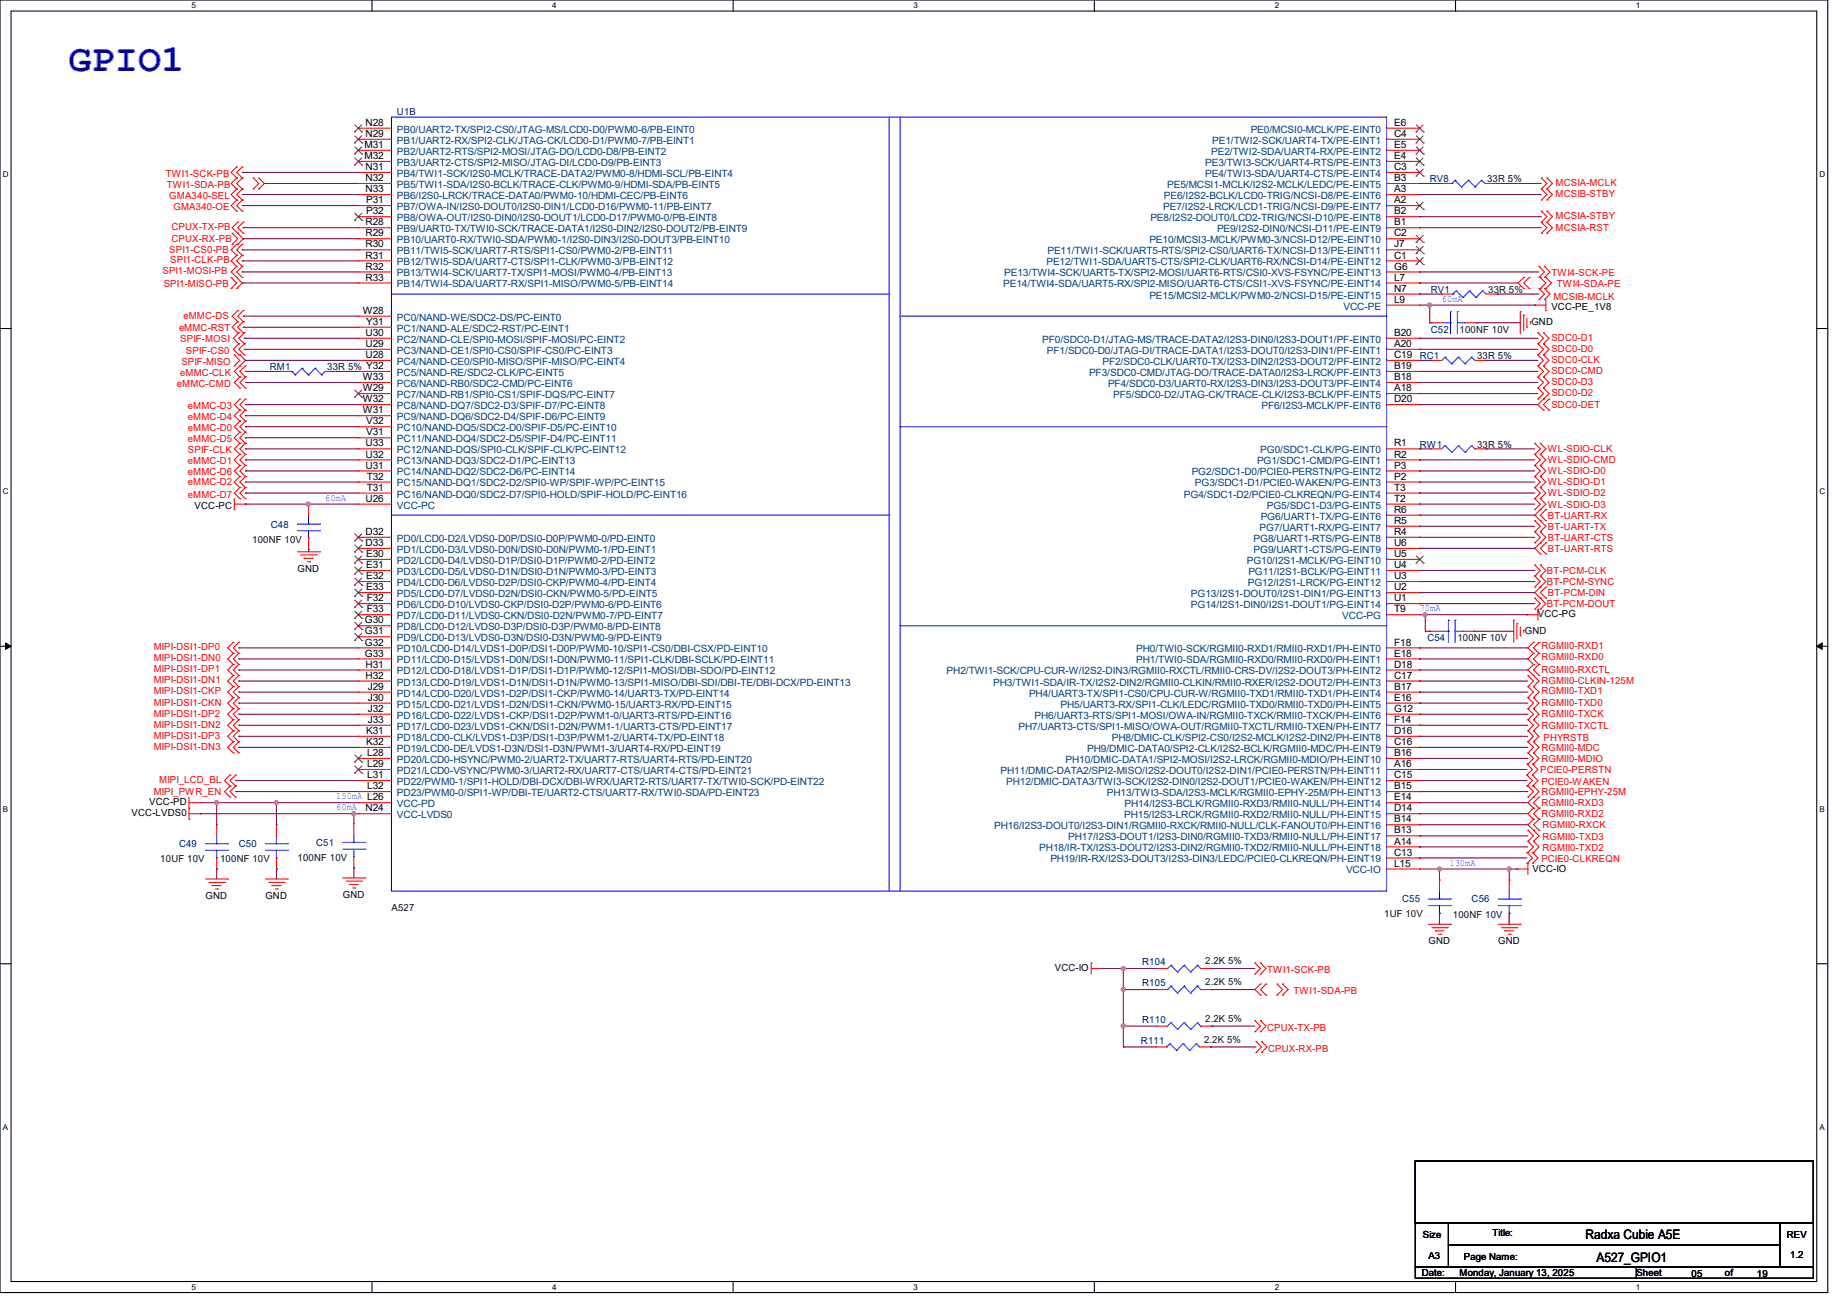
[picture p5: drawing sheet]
<svg xmlns="http://www.w3.org/2000/svg" width="297mm" height="210mm" viewBox="0 0 297 210" stroke-linecap="round" stroke-linejoin="round" font-family="sans-serif">
<defs><g id="words">
<text font-size="6.2" fill="#00f" x="11" y="11.4">GPIO1</text>
<g font-size="2.1">
<text x="255" y="199.3">Radxa Cubie A5E</text>
<text x="256.8" y="202.9">A527_GPIO1</text>
</g>
<g font-size="1.6">
<text x="58.6" y="23.8">M31</text>
<text x="58.8" y="20.2">N28</text>
<text x="58.8" y="22">N29</text>
<text x="224.2" y="20.2">E6</text>
<text x="224.2" y="22">C4</text>
<text x="224.2" y="23.8">E5</text>
<text x="58.6" y="25.6">M32</text>
<text x="58.8" y="27.3">N31</text>
<text x="58.8" y="29.1">N32</text>
<text x="224.2" y="25.6">E4</text>
<text x="224.2" y="27.3">C3</text>
<text x="224.2" y="29.1">B3</text>
<text x="58.8" y="30.9">N33</text>
<text x="58.9" y="32.7">P31</text>
<text x="58.9" y="34.5">P32</text>
<text x="224.2" y="30.9">A3</text>
<text x="224.2" y="32.7">A2</text>
<text x="224.2" y="34.5">B2</text>
<text x="58.8" y="36.2">R28</text>
<text x="58.8" y="38">R29</text>
<text x="58.8" y="39.8">R30</text>
<text x="58.8" y="41.6">R31</text>
<text x="224.2" y="36.2">B1</text>
<text x="224.2" y="38">C2</text>
<text x="224.2" y="39.8">J7</text>
<text x="224.2" y="41.6">C1</text>
<text x="58.8" y="43.4">R32</text>
<text x="58.8" y="45.1">R33</text>
<text x="224.2" y="43.4">G6</text>
<text x="224.2" y="45.1">L7</text>
<text x="224.2" y="46.9">N7</text>
<text x="58.3" y="50.5">W28</text>
<text x="58.9" y="52.2">Y31</text>
<text x="224.2" y="48.7">L9</text>
<text x="246.3" y="52.3">GND</text>
<text x="249.5" y="49.8">VCC-PE_1V8</text>
<text x="58.8" y="54">U30</text>
<text x="58.8" y="55.8">U29</text>
<text x="58.8" y="57.6">U28</text>
<text x="224.2" y="54">B20</text>
<text x="224.2" y="55.8">A20</text>
<text x="224.2" y="57.6">C19</text>
<text x="224.2" y="59.4">B19</text>
<text x="58.3" y="61.1">W33</text>
<text x="58.3" y="62.9">W29</text>
<text x="58.3" y="64.7">W32</text>
<text x="224.2" y="61.1">B18</text>
<text x="224.2" y="62.9">A18</text>
<text x="224.2" y="64.7">D20</text>
<text x="58.3" y="66.5">W31</text>
<text x="58.8" y="71.8">U33</text>
<text x="58.9" y="68.2">V32</text>
<text x="58.9" y="70">V31</text>
<text x="224.2" y="71.8">R1</text>
<text x="58.8" y="73.6">U32</text>
<text x="58.8" y="75.4">U31</text>
<text x="59" y="77.1">T32</text>
<text x="224.2" y="73.6">R2</text>
<text x="224.2" y="75.4">P3</text>
<text x="224.2" y="77.1">P2</text>
<text x="31.3" y="81.8">VCC-PC</text>
<text x="58.8" y="80.7">U26</text>
<text x="59" y="78.9">T31</text>
<text x="224.2" y="78.9">T3</text>
<text x="224.2" y="80.7">T2</text>
<text x="224.2" y="82.5">R6</text>
<text x="58.8" y="86">D32</text>
<text x="58.8" y="87.8">D33</text>
<text x="58.9" y="89.6">E30</text>
<text x="224.2" y="84.2">R5</text>
<text x="224.2" y="86">R4</text>
<text x="224.2" y="87.8">U6</text>
<text x="224.2" y="89.6">U5</text>
<text x="47.8" y="91.9">GND</text>
<text x="58.9" y="91.4">E31</text>
<text x="58.9" y="93.1">E32</text>
<text x="58.9" y="94.9">E33</text>
<text x="224.2" y="91.4">U4</text>
<text x="224.2" y="93.1">U3</text>
<text x="224.2" y="94.9">U2</text>
<text x="58.7" y="100.2">G30</text>
<text x="59" y="96.7">F32</text>
<text x="59" y="98.5">F33</text>
<text x="224.2" y="96.7">U1</text>
<text x="224.2" y="98.5">T9</text>
<text x="245.2" y="101.9">GND</text>
<text x="247.3" y="99.2">VCC-PG</text>
<text x="58.7" y="102">G31</text>
<text x="58.7" y="103.8">G32</text>
<text x="58.7" y="105.6">G33</text>
<text x="58.8" y="107.4">H31</text>
<text x="224.2" y="103.8">F18</text>
<text x="224.2" y="105.6">E18</text>
<text x="224.2" y="107.4">D18</text>
<text x="58.8" y="109.1">H32</text>
<text x="59.1" y="110.9">J29</text>
<text x="59.1" y="112.7">J30</text>
<text x="224.2" y="109.1">C17</text>
<text x="224.2" y="110.9">B17</text>
<text x="224.2" y="112.7">E16</text>
<text x="58.9" y="118">K31</text>
<text x="58.9" y="119.8">K32</text>
<text x="59.1" y="114.5">J32</text>
<text x="59.1" y="116.2">J33</text>
<text x="224.2" y="114.5">G12</text>
<text x="224.2" y="116.2">F14</text>
<text x="224.2" y="118">D16</text>
<text x="224.2" y="119.8">C16</text>
<text x="59.1" y="121.6">L28</text>
<text x="59.1" y="123.4">L29</text>
<text x="59.1" y="125.1">L31</text>
<text x="224.2" y="121.6">B16</text>
<text x="224.2" y="123.4">A16</text>
<text x="224.2" y="125.1">C15</text>
<text x="21.2" y="131.2">VCC-LVDS0</text>
<text x="24" y="129.5">VCC-PD</text>
<text x="58.8" y="130.5">N24</text>
<text x="59.1" y="126.9">L32</text>
<text x="224.2" y="126.9">B15</text>
<text x="224.2" y="128.7">E14</text>
<text x="224.2" y="130.5">D14</text>
<text x="224.2" y="132.3">B14</text>
<text x="224.2" y="134">B13</text>
<text x="224.2" y="135.8">A14</text>
<text x="224.2" y="137.6">C13</text>
<text x="224.2" y="139.4">L15</text>
<text x="246.4" y="140.3">VCC-IO</text>
<text x="33.1" y="144.6">GND</text>
<text x="42.7" y="144.6">GND</text>
<text x="55.1" y="144.4">GND</text>
<text x="229.7" y="151.8">GND</text>
<text x="240.9" y="151.8">GND</text>
<text x="169.6" y="156.1">VCC-IO</text>
<text x="228.8" y="199.1">Size</text>
<text x="229.7" y="202.5">A3</text>
<text x="235.4" y="202.7">Page Name:</text>
<text x="240" y="198.8">Title:</text>
<text x="287.3" y="199.1">REV</text>
<text x="287.9" y="202.3">1.2</text>
<text x="228.6" y="205.2">Date:</text>
<text x="234.7" y="205.2">Monday, January 13, 2025</text>
<text x="263.1" y="205.2">Sheet</text>
<text x="272" y="205.4">05</text>
<text x="277.4" y="205.2">of</text>
<text x="282.5" y="205.4">19</text>
</g>
<g font-size="1.6" fill="#003f7f">
<text x="63.8" y="21.3">PB0/UART2-TX/SPI2-CS0/JTAG-MS/LCD0-D0/PWM0-6/PB-EINT0</text>
<text x="63.8" y="23.1">PB1/UART2-RX/SPI2-CLK/JTAG-CK/LCD0-D1/PWM0-7/PB-EINT1</text>
<text x="194.9" y="23.1">PE1/TWI2-SCK/UART4-TX/PE-EINT1</text>
<text x="201.1" y="21.3">PE0/MCSI0-MCLK/PE-EINT0</text>
<text x="63.8" y="24.9">PB2/UART2-RTS/SPI2-MOSI/JTAG-DO/LCD0-D8/PB-EINT2</text>
<text x="63.8" y="26.7">PB3/UART2-CTS/SPI2-MISO/JTAG-DI/LCD0-D9/PB-EINT3</text>
<text x="63.8" y="28.4">PB4/TWI1-SCK/I2S0-MCLK/TRACE-DATA2/PWM0-8/HDMI-SCL/PB-EINT4</text>
<text x="193.8" y="26.7">PE3/TWI3-SCK/UART4-RTS/PE-EINT3</text>
<text x="193.8" y="28.4">PE4/TWI3-SDA/UART4-CTS/PE-EINT4</text>
<text x="194.8" y="24.9">PE2/TWI2-SDA/UART4-RX/PE-EINT2</text>
<text x="63.8" y="30.2">PB5/TWI1-SDA/I2S0-BCLK/TRACE-CLK/PWM0-9/HDMI-SDA/PB-EINT5</text>
<text x="63.8" y="32">PB6/I2S0-LRCK/TRACE-DATA0/PWM0-10/HDMI-CEC/PB-EINT6</text>
<text x="63.8" y="33.8">PB7/OWA-IN/I2S0-DOUT0/I2S0-DIN1/LCD0-D16/PWM0-11/PB-EINT7</text>
<text x="63.8" y="35.6">PB8/OWA-OUT/I2S0-DIN0/I2S0-DOUT1/LCD0-D17/PWM0-0/PB-EINT8</text>
<text x="185" y="35.6">PE8/I2S2-DOUT0/LCD2-TRIG/NCSI-D10/PE-EINT8</text>
<text x="187.1" y="33.8">PE7/I2S2-LRCK/LCD1-TRIG/NCSI-D9/PE-EINT7</text>
<text x="187.2" y="32">PE6/I2S2-BCLK/LCD0-TRIG/NCSI-D8/PE-EINT6</text>
<text x="187.7" y="30.2">PE5/MCSI1-MCLK/I2S2-MCLK/LEDC/PE-EINT5</text>
<text x="63.8" y="37.3">PB9/UART0-TX/TWI0-SCK/TRACE-DATA1/I2S0-DIN2/I2S0-DOUT2/PB-EINT9</text>
<text x="63.8" y="39.1">PB10/UART0-RX/TWI0-SDA/PWM0-1/I2S0-DIN3/I2S0-DOUT3/PB-EINT10</text>
<text x="63.8" y="40.9">PB11/TWI5-SCK/UART7-RTS/SPI1-CS0/PWM0-2/PB-EINT11</text>
<text x="168.4" y="40.9">PE11/TWI1-SCK/UART5-RTS/SPI2-CS0/UART6-TX/NCSI-D13/PE-EINT11</text>
<text x="184.8" y="39.1">PE10/MCSI3-MCLK/PWM0-3/NCSI-D12/PE-EINT10</text>
<text x="195.7" y="37.3">PE9/I2S2-DIN0/NCSI-D11/PE-EINT9</text>
<text x="63.8" y="42.7">PB12/TWI5-SDA/UART7-CTS/SPI1-CLK/PWM0-3/PB-EINT12</text>
<text x="63.8" y="44.5">PB13/TWI4-SCK/UART7-TX/SPI1-MOSI/PWM0-4/PB-EINT13</text>
<text x="63.8" y="46.2">PB14/TWI4-SDA/UART7-RX/SPI1-MISO/PWM0-5/PB-EINT14</text>
<text x="161.3" y="46.2">PE14/TWI4-SDA/UART5-RX/SPI2-MISO/UART6-CTS/CSI1-XVS-FSYNC/PE-EINT14</text>
<text x="161.5" y="44.5">PE13/TWI4-SCK/UART5-TX/SPI2-MOSI/UART6-RTS/CSI0-XVS-FSYNC/PE-EINT13</text>
<text x="168.3" y="42.7">PE12/TWI1-SDA/UART5-CTS/SPI2-CLK/UART6-RX/NCSI-D14/PE-EINT12</text>
<text x="63.8" y="51.6">PC0/NAND-WE/SDC2-DS/PC-EINT0</text>
<text x="63.8" y="53.3">PC1/NAND-ALE/SDC2-RST/PC-EINT1</text>
<text x="184.8" y="48">PE15/MCSI2-MCLK/PWM0-2/NCSI-D15/PE-EINT15</text>
<text x="216.1" y="49.8">VCC-PE</text>
<text x="63.8" y="55.1">PC2/NAND-CLE/SPI0-MOSI/SPIF-MOSI/PC-EINT2</text>
<text x="63.8" y="56.9">PC3/NAND-CE1/SPI0-CS0/SPIF-CS0/PC-EINT3</text>
<text x="63.8" y="58.7">PC4/NAND-CE0/SPI0-MISO/SPIF-MISO/PC-EINT4</text>
<text x="167.6" y="55.1">PF0/SDC0-D1/JTAG-MS/TRACE-DATA2/I2S3-DIN0/I2S3-DOUT1/PF-EINT0</text>
<text x="168.4" y="56.9">PF1/SDC0-D0/JTAG-DI/TRACE-DATA1/I2S3-DOUT0/I2S3-DIN1/PF-EINT1</text>
<text x="177.3" y="58.7">PF2/SDC0-CLK/UART0-TX/I2S3-DIN2/I2S3-DOUT2/PF-EINT2</text>
<text x="63.8" y="60.5">PC5/NAND-RE/SDC2-CLK/PC-EINT5</text>
<text x="63.8" y="62.2">PC6/NAND-RB0/SDC2-CMD/PC-EINT6</text>
<text x="63.8" y="64">PC7/NAND-RB1/SPI0-CS1/SPIF-DQS/PC-EINT7</text>
<text x="63.8" y="65.8">PC8/NAND-DQ7/SDC2-D3/SPIF-D7/PC-EINT8</text>
<text x="175.1" y="60.5">PF3/SDC0-CMD/JTAG-DO/TRACE-DATA0/I2S3-LRCK/PF-EINT3</text>
<text x="178.2" y="62.2">PF4/SDC0-D3/UART0-RX/I2S3-DIN3/I2S3-DOUT3/PF-EINT4</text>
<text x="179" y="64">PF5/SDC0-D2/JTAG-CK/TRACE-CLK/I2S3-BCLK/PF-EINT5</text>
<text x="202.9" y="65.8">PF6/I2S3-MCLK/PF-EINT6</text>
<text x="63.8" y="67.6">PC9/NAND-DQ6/SDC2-D4/SPIF-D6/PC-EINT9</text>
<text x="63.8" y="69.3">PC10/NAND-DQ5/SDC2-D0/SPIF-D5/PC-EINT10</text>
<text x="63.8" y="71.1">PC11/NAND-DQ4/SDC2-D5/SPIF-D4/PC-EINT11</text>
<text x="63.8" y="72.9">PC12/NAND-DQS/SPI0-CLK/SPIF-CLK/PC-EINT12</text>
<text x="63.8" y="74.7">PC13/NAND-DQ3/SDC2-D1/PC-EINT13</text>
<text x="63.8" y="76.5">PC14/NAND-DQ2/SDC2-D6/PC-EINT14</text>
<text x="191.6" y="76.5">PG2/SDC1-D0/PCIE0-PERSTN/PG-EINT2</text>
<text x="202.1" y="74.7">PG1/SDC1-CMD/PG-EINT1</text>
<text x="202.6" y="72.9">PG0/SDC1-CLK/PG-EINT0</text>
<text x="63.8" y="78.2">PC15/NAND-DQ1/SDC2-D2/SPI0-WP/SPIF-WP/PC-EINT15</text>
<text x="63.8" y="80">PC16/NAND-DQ0/SDC2-D7/SPI0-HOLD/SPIF-HOLD/PC-EINT16</text>
<text x="63.8" y="81.8">VCC-PC</text>
<text x="190.4" y="80">PG4/SDC1-D2/PCIE0-CLKREQN/PG-EINT4</text>
<text x="192.1" y="78.2">PG3/SDC1-D1/PCIE0-WAKEN/PG-EINT3</text>
<text x="202.7" y="83.6">PG6/UART1-TX/PG-EINT6</text>
<text x="203.7" y="81.8">PG5/SDC1-D3/PG-EINT5</text>
<text x="63.8" y="87.1">PD0/LCD0-D2/LVDS0-D0P/DSI0-D0P/PWM0-0/PD-EINT0</text>
<text x="63.8" y="88.9">PD1/LCD0-D3/LVDS0-D0N/DSI0-D0N/PWM0-1/PD-EINT1</text>
<text x="201.6" y="87.1">PG8/UART1-RTS/PG-EINT8</text>
<text x="201.6" y="88.9">PG9/UART1-CTS/PG-EINT9</text>
<text x="202.6" y="85.3">PG7/UART1-RX/PG-EINT7</text>
<text x="63.8" y="90.7">PD2/LCD0-D4/LVDS0-D1P/DSI0-D1P/PWM0-2/PD-EINT2</text>
<text x="63.8" y="92.5">PD3/LCD0-D5/LVDS0-D1N/DSI0-D1N/PWM0-3/PD-EINT3</text>
<text x="63.8" y="94.2">PD4/LCD0-D6/LVDS0-D2P/DSI0-CKP/PWM0-4/PD-EINT4</text>
<text x="200.5" y="90.7">PG10/I2S1-MCLK/PG-EINT10</text>
<text x="200.7" y="94.2">PG12/I2S1-LRCK/PG-EINT12</text>
<text x="200.7" y="92.5">PG11/I2S1-BCLK/PG-EINT11</text>
<text x="63.8" y="96">PD5/LCD0-D7/LVDS0-D2N/DSI0-CKN/PWM0-5/PD-EINT5</text>
<text x="63.8" y="97.8">PD6/LCD0-D10/LVDS0-CKP/DSI0-D2P/PWM0-6/PD-EINT6</text>
<text x="63.8" y="99.6">PD7/LCD0-D11/LVDS0-CKN/DSI0-D2N/PWM0-7/PD-EINT7</text>
<text x="63.8" y="101.3">PD8/LCD0-D12/LVDS0-D3P/DSI0-D3P/PWM0-8/PD-EINT8</text>
<text x="191.5" y="96">PG13/I2S1-DOUT0/I2S1-DIN1/PG-EINT13</text>
<text x="191.5" y="97.8">PG14/I2S1-DIN0/I2S1-DOUT1/PG-EINT14</text>
<text x="215.9" y="99.6">VCC-PG</text>
<text x="63.8" y="103.1">PD9/LCD0-D13/LVDS0-D3N/DSI0-D3N/PWM0-9/PD-EINT9</text>
<text x="63.8" y="104.9">PD10/LCD0-D14/LVDS1-D0P/DSI1-D0P/PWM0-10/SPI1-CS0/DBI-CSX/PD-EINT10</text>
<text x="63.8" y="106.7">PD11/LCD0-D15/LVDS1-D0N/DSI1-D0N/PWM0-11/SPI1-CLK/DBI-SCLK/PD-EINT11</text>
<text x="182.7" y="104.9">PH0/TWI0-SCK/RGMII0-RXD1/RMII0-RXD1/PH-EINT0</text>
<text x="182.7" y="106.7">PH1/TWI0-SDA/RGMII0-RXD0/RMII0-RXD0/PH-EINT1</text>
<text x="63.8" y="108.5">PD12/LCD0-D18/LVDS1-D1P/DSI1-D1P/PWM0-12/SPI1-MOSI/DBI-SDO/PD-EINT12</text>
<text x="63.8" y="110.2">PD13/LCD0-D19/LVDS1-D1N/DSI1-D1N/PWM0-13/SPI1-MISO/DBI-SDI/DBI-TE/DBI-DCX/PD-EINT13</text>
<text x="63.8" y="112">PD14/LCD0-D20/LVDS1-D2P/DSI1-CKP/PWM0-14/UART3-TX/PD-EINT14</text>
<text x="63.8" y="113.8">PD15/LCD0-D21/LVDS1-D2N/DSI1-CKN/PWM0-15/UART3-RX/PD-EINT15</text>
<text x="152.2" y="108.5">PH2/TWI1-SCK/CPU-CUR-W/I2S2-DIN3/RGMII0-RXCTL/RMII0-CRS-DV/I2S2-DOUT3/PH-EINT2</text>
<text x="159.7" y="110.2">PH3/TWI1-SDA/IR-TX/I2S2-DIN2/RGMII0-CLKIN/RMII0-RXER/I2S2-DOUT2/PH-EINT3</text>
<text x="165.5" y="112">PH4/UART3-TX/SPI1-CS0/CPU-CUR-W/RGMII0-TXD1/RMII0-TXD1/PH-EINT4</text>
<text x="170.6" y="113.8">PH5/UART3-RX/SPI1-CLK/LEDC/RGMII0-TXD0/RMII0-TXD0/PH-EINT5</text>
<text x="63.8" y="115.6">PD16/LCD0-D22/LVDS1-CKP/DSI1-D2P/PWM1-0/UART3-RTS/PD-EINT16</text>
<text x="63.8" y="117.4">PD17/LCD0-D23/LVDS1-CKN/DSI1-D2N/PWM1-1/UART3-CTS/PD-EINT17</text>
<text x="63.8" y="119.1">PD18/LCD0-CLK/LVDS1-D3P/DSI1-D3P/PWM1-2/UART4-TX/PD-EINT18</text>
<text x="163.8" y="117.4">PH7/UART3-CTS/SPI1-MISO/OWA-OUT/RGMII0-TXCTL/RMII0-TXEN/PH-EINT7</text>
<text x="166.4" y="115.6">PH6/UART3-RTS/SPI1-MOSI/OWA-IN/RGMII0-TXCK/RMII0-TXCK/PH-EINT6</text>
<text x="178.8" y="119.1">PH8/DMIC-CLK/SPI2-CS0/I2S2-MCLK/I2S2-DIN2/PH-EINT8</text>
<text x="63.8" y="120.9">PD19/LCD0-DE/LVDS1-D3N/DSI1-D3N/PWM1-3/UART4-RX/PD-EINT19</text>
<text x="63.8" y="122.7">PD20/LCD0-HSYNC/PWM0-2/UART2-TX/UART7-RTS/UART4-RTS/PD-EINT20</text>
<text x="63.8" y="124.5">PD21/LCD0-VSYNC/PWM0-3/UART2-RX/UART7-CTS/UART4-CTS/PD-EINT21</text>
<text x="160.9" y="124.5">PH11/DMIC-DATA2/SPI2-MISO/I2S2-DOUT0/I2S2-DIN1/PCIE0-PERSTN/PH-EINT11</text>
<text x="171.4" y="122.7">PH10/DMIC-DATA1/SPI2-MOSI/I2S2-LRCK/RGMII0-MDIO/PH-EINT10</text>
<text x="174.8" y="120.9">PH9/DMIC-DATA0/SPI2-CLK/I2S2-BCLK/RGMII0-MDC/PH-EINT9</text>
<text x="63.8" y="126.2">PD22/PWM0-1/SPI1-HOLD/DBI-DCX/DBI-WRX/UART2-RTS/UART7-TX/TWI0-SCK/PD-EINT22</text>
<text x="63.8" y="128">PD23/PWM0-0/SPI1-WP/DBI-TE/UART2-CTS/UART7-RX/TWI0-SDA/PD-EINT23</text>
<text x="63.8" y="129.8">VCC-PD</text>
<text x="63.8" y="131.6">VCC-LVDS0</text>
<text x="161.8" y="126.2">PH12/DMIC-DATA3/TWI3-SCK/I2S2-DIN0/I2S2-DOUT1/PCIE0-WAKEN/PH-EINT12</text>
<text x="178" y="128">PH13/TWI3-SDA/I2S3-MCLK/RGMII0-EPHY-25M/PH-EINT13</text>
<text x="180.8" y="131.6">PH15/I2S3-LRCK/RGMII0-RXD2/RMII0-NULL/PH-EINT15</text>
<text x="180.8" y="129.8">PH14/I2S3-BCLK/RGMII0-RXD3/RMII0-NULL/PH-EINT14</text>
<text x="159.9" y="133.4">PH16/I2S3-DOUT0/I2S3-DIN1/RGMII0-RXCK/RMII0-NULL/CLK-FANOUT0/PH-EINT16</text>
<text x="167.1" y="136.9">PH18/IR-TX/I2S3-DOUT2/I2S3-DIN2/RGMII0-TXD2/RMII0-NULL/PH-EINT18</text>
<text x="171.8" y="135.1">PH17/I2S3-DOUT1/I2S3-DIN0/RGMII0-TXD3/RMII0-NULL/PH-EINT17</text>
<text x="168.9" y="138.7">PH19/IR-RX/I2S3-DOUT3/I2S3-DIN3/LEDC/PCIE0-CLKREQN/PH-EINT19</text>
<text x="216.4" y="140.5">VCC-IO</text>
</g>
<g font-size="1.6" fill="#00007f">
<text x="63.8" y="18.5">U1B</text>
<text x="229.9" y="29.3">RV8</text>
<text x="230.1" y="47.1">RV1</text>
<text x="230.1" y="53.5">C52</text>
<text x="43.4" y="59.6">RM1</text>
<text x="228.3" y="57.8">RC1</text>
<text x="228.3" y="72">RW1</text>
<text x="43.6" y="84.8">C48</text>
<text x="229.5" y="103.1">C54</text>
<text x="28.8" y="136.2">C49</text>
<text x="38.4" y="136.2">C50</text>
<text x="50.8" y="136">C51</text>
<text x="225.5" y="145.1">C55</text>
<text x="236.6" y="145.1">C56</text>
<text x="183.7" y="155.2">R104</text>
<text x="183.7" y="158.6">R105</text>
<text x="183.5" y="167.8">R111</text>
<text x="183.7" y="164.5">R110</text>
</g>
<g font-size="1.6" fill="#f00">
<text x="26.7" y="28.4">TWI1-SCK-PB</text>
<text x="250.1" y="29.9">MCSIA-MCLK</text>
<text x="26.8" y="30.2">TWI1-SDA-PB</text>
<text x="27.2" y="32">GMA340-SEL</text>
<text x="27.9" y="33.8">GMA340-OE</text>
<text x="250.1" y="31.7">MCSIB-STBY</text>
<text x="250.1" y="35.2">MCSIA-STBY</text>
<text x="27.2" y="40.7">SPI1-CS0-PB</text>
<text x="27.6" y="37">CPUX-TX-PB</text>
<text x="27.6" y="38.9">CPUX-RX-PB</text>
<text x="250.1" y="37.2">MCSIA-RST</text>
<text x="26.1" y="44.1">SPI1-MOSI-PB</text>
<text x="26.3" y="46.2">SPI1-MISO-PB</text>
<text x="27.4" y="42.3">SPI1-CLK-PB</text>
<text x="249.5" y="44.4">TWI4-SCK-PE</text>
<text x="250.4" y="46.2">TWI4-SDA-PE</text>
<text x="28.8" y="53.2">eMMC-RST</text>
<text x="29.5" y="51.2">eMMC-DS</text>
<text x="249.8" y="48.2">MCSIB-MCLK</text>
<text x="29" y="54.9">SPIF-MOSI</text>
<text x="29.2" y="58.7">SPIF-MISO</text>
<text x="29.9" y="56.9">SPIF-CS0</text>
<text x="249.5" y="58.3">SDC0-CLK</text>
<text x="249.5" y="56.6">SDC0-D0</text>
<text x="249.5" y="54.8">SDC0-D1</text>
<text x="28.4" y="62.2">eMMC-CMD</text>
<text x="29" y="60.5">eMMC-CLK</text>
<text x="30.2" y="65.8">eMMC-D3</text>
<text x="249.5" y="63.7">SDC0-D2</text>
<text x="249.5" y="61.9">SDC0-D3</text>
<text x="249.5" y="60.1">SDC0-CMD</text>
<text x="249.5" y="65.6">SDC0-DET</text>
<text x="30.2" y="67.6">eMMC-D4</text>
<text x="30.2" y="69.3">eMMC-D0</text>
<text x="30.2" y="71.1">eMMC-D5</text>
<text x="30.2" y="72.9">SPIF-CLK</text>
<text x="30.2" y="74.7">eMMC-D1</text>
<text x="30.2" y="76.5">eMMC-D6</text>
<text x="248.9" y="76.3">WL-SDIO-D0</text>
<text x="248.9" y="72.7">WL-SDIO-CLK</text>
<text x="248.9" y="74.5">WL-SDIO-CMD</text>
<text x="30.2" y="78.1">eMMC-D2</text>
<text x="30.2" y="80">eMMC-D7</text>
<text x="248.9" y="81.6">WL-SDIO-D3</text>
<text x="248.9" y="78.1">WL-SDIO-D1</text>
<text x="248.9" y="79.8">WL-SDIO-D2</text>
<text x="248.9" y="83.4">BT-UART-RX</text>
<text x="248.9" y="85.2">BT-UART-TX</text>
<text x="248.9" y="87">BT-UART-CTS</text>
<text x="248.9" y="88.7">BT-UART-RTS</text>
<text x="248.7" y="92.3">BT-PCM-CLK</text>
<text x="248.7" y="94.1">BT-PCM-SYNC</text>
<text x="248.9" y="95.8">BT-PCM-DIN</text>
<text x="248.7" y="97.6">BT-PCM-DOUT</text>
<text x="24.7" y="104.6">MIPI-DSI1-DP0</text>
<text x="24.7" y="106.3">MIPI-DSI1-DN0</text>
<text x="247.9" y="104.4">RGMII0-RXD1</text>
<text x="247.9" y="106.2">RGMII0-RXD0</text>
<text x="24.7" y="111.7">MIPI-DSI1-CKP</text>
<text x="24.7" y="108.1">MIPI-DSI1-DP1</text>
<text x="24.7" y="109.9">MIPI-DSI1-DN1</text>
<text x="24.7" y="113.5">MIPI-DSI1-CKN</text>
<text x="247.9" y="108.3">RGMII0-RXCTL</text>
<text x="247.9" y="110.1">RGMII0-CLKIN-125M</text>
<text x="247.9" y="111.7">RGMII0-TXD1</text>
<text x="247.9" y="113.5">RGMII0-TXD0</text>
<text x="24.7" y="118.8">MIPI-DSI1-DP3</text>
<text x="24.7" y="115.2">MIPI-DSI1-DP2</text>
<text x="24.7" y="117">MIPI-DSI1-DN2</text>
<text x="247.9" y="115.2">RGMII0-TXCK</text>
<text x="247.9" y="117.2">RGMII0-TXCTL</text>
<text x="248.2" y="119.1">PHYRSTB</text>
<text x="24.7" y="120.6">MIPI-DSI1-DN3</text>
<text x="25.6" y="125.9">MIPI_LCD_BL</text>
<text x="247.7" y="124.3">PCIE0-PERSTN</text>
<text x="247.9" y="120.7">RGMII0-MDC</text>
<text x="247.9" y="122.5">RGMII0-MDIO</text>
<text x="24.7" y="127.8">MIPI_PWR_EN</text>
<text x="247.9" y="129.6">RGMII0-RXD3</text>
<text x="247.9" y="127.8">RGMII0-EPHY-25M</text>
<text x="247.9" y="131.4">RGMII0-RXD2</text>
<text x="247.9" y="126.2">PCIE0-WAKEN</text>
<text x="248" y="133.2">RGMII0-RXCK</text>
<text x="248" y="135.1">RGMII0-TXD3</text>
<text x="248" y="136.9">RGMII0-TXD2</text>
<text x="247.9" y="138.7">PCIE0-CLKREQN</text>
<text x="203.7" y="156.5">TWI1-SCK-PB</text>
<text x="208" y="159.8">TWI1-SDA-PB</text>
<text x="203.7" y="165.7">CPUX-TX-PB</text>
<text x="203.9" y="169.1">CPUX-RX-PB</text>
</g>
<g font-size="1.6" fill="#003f00">
<text x="239.1" y="29.3">33R 5%</text>
<text x="239.3" y="47.1">33R 5%</text>
<text x="234.7" y="53.5">100NF 10V</text>
<text x="52.6" y="59.6">33R 5% Y32</text>
<text x="237.5" y="57.8">33R 5%</text>
<text x="237.5" y="72">33R 5%</text>
<text x="40.6" y="87.3">100NF 10V</text>
<text x="234.4" y="103.1">100NF 10V</text>
<text x="25.8" y="138.7">10UF 10V</text>
<text x="35.4" y="138.7">100NF 10V</text>
<text x="47.8" y="138.5">100NF 10V</text>
<text x="62.9" y="146.5">A527</text>
<text x="222.6" y="147.4">1UF 10V</text>
<text x="233.6" y="147.6">100NF 10V</text>
<text x="193.8" y="155.1">2.2K 5%</text>
<text x="193.8" y="158.5">2.2K 5%</text>
<text x="193.6" y="167.7">2.2K 5%</text>
<text x="193.8" y="164.3">2.2K 5%</text>
</g>
<g font-size="1.6" fill="#7f00ff">
<text x="231.9" y="48.5">60mA</text>
<text x="52.3" y="80.5">60mA</text>
<text x="228.3" y="98.3">70mA</text>
<text x="54.1" y="128.5">150mA L26</text>
<text x="54.1" y="130.3">60mA</text>
<text x="233.1" y="139.2">130mA</text>
</g>
<g font-size="1.3">
<text x="30.8" y="1.3">5</text>
<text x="88.8" y="1.3">4</text>
<text x="146.9" y="1.3">3</text>
<text x="205" y="1.3">2</text>
<text x="263.1" y="1.3">1</text>
<text x=".5" y="28.4">D</text>
<text x="292.6" y="28.4">D</text>
<text x=".5" y="79.5">C</text>
<text x="292.6" y="79.5">C</text>
<text x=".5" y="130.6">B</text>
<text x="292.6" y="130.6">B</text>
<text x=".5" y="181.7">A</text>
<text x="292.6" y="181.7">A</text>
<text x="30.8" y="207.4">5</text>
<text x="88.8" y="207.4">4</text>
<text x="146.9" y="207.4">3</text>
<text x="205" y="207.4">2</text>
<text x="263.1" y="207.4">1</text>
</g>
</g></defs>
<path d="M0 0h293.9v207.9h-293.9zM1.8 1.8h290.3v204.3h-290.3z" fill="none" stroke="#000" stroke-width=".17"/>
<g fill="#fff">
<path d="M30.8 .2h.7v1.4h-.7z"/>
<path d="M30.8 206.2h.7v1.4h-.7z"/>
</g>
<path d="M59.8 0v1.8M59.8 206.1v1.8" fill="none" stroke="#000" stroke-width=".17"/>
<g fill="#fff">
<path d="M88.8 .2h.7v1.4h-.7z"/>
<path d="M88.8 206.2h.7v1.4h-.7z"/>
</g>
<path d="M117.9 0v1.8M117.9 206.1v1.8" fill="none" stroke="#000" stroke-width=".17"/>
<g fill="#fff">
<path d="M146.9 .2h.7v1.4h-.7z"/>
<path d="M146.9 206.2h.7v1.4h-.7z"/>
</g>
<path d="M176 0v1.8M176 206.1v1.8" fill="none" stroke="#000" stroke-width=".17"/>
<g fill="#fff">
<path d="M205 .2h.7v1.4h-.7z"/>
<path d="M205 206.2h.7v1.4h-.7z"/>
</g>
<path d="M234.1 0v1.8M234.1 206.1v1.8" fill="none" stroke="#000" stroke-width=".17"/>
<g fill="#fff">
<path d="M263.1 .2h.6v1.4h-.6z"/>
<path d="M263.1 206.2h.6v1.4h-.6z"/>
<path d="M.5 27.3h.9v1.4h-.9z"/>
<path d="M292.6 27.3h.9v1.4h-.9z"/>
<path d="M.5 78.4h.9v1.4h-.9z"/>
<path d="M292.6 78.4h.9v1.4h-.9z"/>
</g>
<path d="M0 52.8h1.8M292.1 52.8h1.8" fill="none" stroke="#000" stroke-width=".17"/>
<g fill="#fff">
<path d="M.5 129.5h.8v1.4h-.8z"/>
<path d="M292.6 129.5h.8v1.4h-.8z"/>
</g>
<path d="M0 103.9h1.8M292.1 103.9h1.8" fill="none" stroke="#000" stroke-width=".17"/>
<path d="M.9 103.4l.9 .5-.9 .5zM292.1 103.9l.9-.5v1z" fill="#000" stroke="#000" stroke-width=".16"/>
<g fill="#fff">
<path d="M.5 180.5h.8v1.4h-.8z"/>
<path d="M292.6 180.5h.8v1.4h-.8z"/>
</g>
<path d="M0 155h1.8M292.1 155h1.8M227.6 186.7h64v9.9h-64zM227.6 196.6h5.3v7.2h-5.3zM232.9 196.6h53.4v3.6h-53.4zM286.3 196.6h5.3v7.2h-5.3zM227.6 203.8h35.5v1.7h-35.5zM232.9 200.2h53.4v3.6h-53.4zM263.1 203.8h28.5v1.7h-28.5z" fill="none" stroke="#000" stroke-width=".17"/>
<g fill="none" stroke="#f00" stroke-width=".17">
<path d="M37.3 39.3h.1M37.3 37.5h.1M37.3 37.5l.9 .9-.9 .9M38.1 39.3h.1M38.1 30.4h.1M38.1 28.6h.1M38.1 26.8h.1M38.1 32.2h.1M38.1 34h.1M38.1 39.3l-.9 .9 .9 .9M38.1 28.6l-.9 .9 .9 .9M38.1 26.8l-.9 .9 .9 .9"/>
<path d="M38.1 30.4l-.9 .9 .9 .9M38.1 32.2l-.9 .9 .9 .9M38.2 37.5h.1M38.2 35.7h.1M38.2 39.3h.1M38.2 35.7l-.9 .9 1.8 1.8-.9 .9M38.9 39.3h.1M38.9 30.4h.1M38.9 28.6h.1M38.9 26.8h.1M38.9 32.2h.1M38.9 34h.1"/>
<path d="M38.9 39.3l-.8 .9 .8 .9M38.9 32.2l-.8 .9 .8 .9M38.9 28.6l-.8 .9 .8 .9M38.9 26.8l-.8 .9 .8 .9M38.9 30.4l-.8 .9 .8 .9M39.1 37.5h.1M39.1 35.7h.1M39.1 35.7l-.9 .9 .9 .9M40.7 30.4h.1M40.7 28.6h.1M40.7 28.6l.9 .9-.9 .9M41.6 28.6h.1"/>
<path d="M41.6 30.4h.1M41.6 28.6l.9 .9-.9 .9M57.6 20.6h.1M57.6 22.4h.1M57.6 24.2h.1M57.6 26h.1M57.6 27.7h.1M57.6 29.5h.1M57.6 31.3h.1M57.6 33.1h.1M57.6 34.8h.1M57.6 36.6h.1"/>
<path d="M57.6 38.4h.1M57.6 20.6h5.3M57.6 22.4h5.3M57.6 24.2h5.3M57.6 26h5.3M57.6 27.7h5.3M57.6 29.5h5.3M57.6 31.3h5.3M57.6 33.1h5.3M57.6 34.8h5.3M57.6 36.6h5.3M57.6 38.4h5.3"/>
<path d="M223 20.6h5.3M223 22.4h5.3M223 24.2h5.3M223 26h5.3M223 27.7h5.3M223 29.5h5.3M223 31.3h5.3M223 33.1h5.3M223 34.8h5.3M223 36.6h5.3M223 38.4h5.3M228.3 20.6h.1"/>
<path d="M228.3 22.4h.1M228.3 24.2h.1M228.3 26h.1M228.3 27.7h.1M228.3 29.5h.1M228.3 31.3h.1M228.3 33.1h.1M228.3 34.8h.1M228.3 36.6h.1M228.3 38.4h.1M231.7 29.5h.1M231.7 29.5h1.8"/>
<path d="M238.8 29.5h1.8M240.6 29.5h.1M247.9 32.2h.1M247.9 30.4h.1M247.9 35.7h.1M247.9 34h.1M247.9 37.5h.1M247.9 28.6h.1M247.9 30.4l.9 .9-.9 .9M247.9 34l.9 .8-.9 .9M247.9 35.7l.9 .9-.9 .9M247.9 28.6l.9 .9-.9 .9"/>
<path d="M248.8 32.2h.1M248.8 30.4h.1M248.8 35.7h.1M248.8 34h.1M248.8 37.5h.1M248.8 28.6h.1M248.8 30.4l.8 .9-.8 .9M248.8 34l.8 .8-.8 .9M248.8 35.7l.8 .9-.8 .9M248.8 28.6l.8 .9-.8 .9M37.2 46.4h.1M37.2 44.6h.1"/>
<path d="M37.2 44.6l.9 .9-.9 .9M37.7 58.8h.1M37.7 57.1h.1M37.7 57.1l.9 .9-.9 .8M38.1 41.1h.1M38.1 42.8h.1M38.1 44.6h.1M38.1 46.4h.1M38.1 41.1l-.9 .9 .9 .8M38.1 42.8l-.9 .9 1.7 1.8-.8 .9M38.2 50h.1M38.2 51.7h.1"/>
<path d="M38.2 53.5h.1M38.2 50l-.9 .8 .9 .9M38.2 51.7l-.9 .9 .9 .9M38.4 53.5h.1M38.4 55.3h.1M38.4 57.1h.1M38.4 53.5l-.9 .9 .9 .9M38.4 55.3l-.9 .9 .9 .9M38.6 58.8h.1M38.6 57.1h.1M38.6 57.1l.9 .9-1.8 1.7 .9 .9M38.9 41.1h.1"/>
<path d="M38.9 42.8h.1M38.9 44.6h.1M38.9 41.1l-.8 .9 .8 .8M38.9 42.8l-.8 .9 .8 .9M39.1 50h.1M39.1 51.7h.1M39.1 53.5h.1M39.1 50l-.9 .8 .9 .9M39.1 51.7l-.9 .9 .9 .9M39.3 53.5h.1M39.3 55.3h.1M39.3 57.1h.1"/>
<path d="M39.3 53.5l-.9 .9 .9 .9M39.3 55.3l-.9 .9 .9 .9M39.5 58.8h.1M39.5 58.8l-.9 .9 .9 .9M45.2 59.7h.1M45.2 59.7h1.7M52.3 59.7h1.8M54.1 59.7h.1M57.6 40.2h.1M57.6 42h.1M57.6 43.7h.1M57.6 45.5h.1"/>
<path d="M57.6 50.8h.1M57.6 52.6h.1M57.6 54.4h.1M57.6 56.2h.1M57.6 58h.1M57.6 59.7h.1M57.6 40.2h5.3M57.6 42h5.3M57.6 43.7h5.3M57.6 45.5h5.3M57.6 50.8h5.3M57.6 52.6h5.3"/>
<path d="M57.6 54.4h5.3M57.6 56.2h5.3M57.6 58h5.3M57.6 59.7h5.3M223 49.1h5.3M223 40.2h5.3M223 42h5.3M223 43.7h5.3M223 45.5h5.3M223 54.4h5.3M223 56.2h5.3M223 58h5.3"/>
<path d="M223 59.7h5.3M223 47.3h5.3M228.3 40.2h.1M228.3 42h.1M228.3 43.7h.1M228.3 45.5h.1M228.3 47.3h.1M228.3 49.1h.1M228.3 54.4h.1M228.3 56.2h.1M228.3 58h.1M228.3 59.7h.1"/>
<path d="M230.1 58h.1M230.1 58h1.8M230.3 51.9h.1M230.3 51.9h1.7M231.9 47.3h.1M231.9 47.3h1.7M235.6 51.9h1.8M237.2 58h1.8M237.4 51.9h.1M239 58h.1M239 47.3h1.7M240.7 47.3h.1"/>
<path d="M244.5 50.1h.1M244.5 50.1v3.6M245 50.7h.1M245 44.6h.1M245 46.4h.1M245 50.7v2.5M245 44.6l-.9 .9 .9 .9M245.5 52.6h.1M245.5 51.2v1.4M245.9 46.4h.1M245.9 44.6h.1M245.9 44.6l-.9 .9 .9 .9"/>
<path d="M246.1 51.7h.1M246.1 51.7v.4M246.8 49.1h.1M246.8 49.1h1.8M247.3 58.8h.1M247.3 57.1h.1M247.3 55.3h.1M247.3 53.5h.1M247.3 57.1l.9 .9-.9 .8M247.3 58.8l.9 .9-.9 .9M247.3 55.3l.9 .9-.9 .9M247.3 53.5l.9 .9-.9 .9"/>
<path d="M247.5 48.2h.1M247.5 46.4h.1M247.5 44.6h.1M247.5 42.8h.1M247.5 46.4l.9 .9-.9 .9M247.5 42.8l.9 .9-.9 .9M247.7 46.4h.1M247.7 44.6h.1M247.7 44.6l.9 .9-.9 .9M248.2 58.8h.1M248.2 57.1h.1M248.2 55.3h.1"/>
<path d="M248.2 53.5h.1M248.2 57.1l.9 .9-.9 .8M248.2 58.8l.9 .9-.9 .9M248.2 55.3l.9 .9-.9 .9M248.2 53.5l.9 .9-.9 .9M248.4 48.2h.1M248.4 46.4h.1M248.4 44.6h.1M248.4 42.8h.1M248.4 46.4l.9 .9-.9 .9M248.4 42.8l.9 .9-.9 .9M248.6 50h.1"/>
<path d="M248.6 46.4h.1M248.6 44.6h.1M248.6 48.2v1.8M248.6 44.6l.9 .9-.9 .9M38.6 60.6h.1M38.6 62.4h.1M38.6 71.3h.1M38.6 73.1h.1M38.6 76.6h.1M38.6 78.4h.1M38.6 64.2h.1M38.6 66h.1"/>
<path d="M38.6 67.7h.1M38.6 69.5h.1M38.6 74.8h.1M38.6 60.6l-.9 .9 .9 .9M38.6 71.3l-.9 .9 .9 .9M38.6 76.6l-.9 .9 .9 .9M38.6 64.2l-.9 .9 .9 .9M38.6 66l-.9 .8 .9 .9M38.6 67.7l-.9 .9 .9 .9M38.6 69.5l-.9 .9 .9 .9M38.6 73.1l-.9 .9 .9 .8M38.6 74.8l-.9 .9 .9 .9"/>
<path d="M38.6 78.4l-.9 .9 .9 .9M39.5 60.6h.1M39.5 62.4h.1M39.5 71.3h.1M39.5 73.1h.1M39.5 76.6h.1M39.5 78.4h.1M39.5 64.2h.1M39.5 66h.1M39.5 67.7h.1M39.5 69.5h.1M39.5 74.8h.1"/>
<path d="M39.5 60.6l-.9 .9 .9 .9M39.5 71.3l-.9 .9 .9 .9M39.5 76.6l-.9 .9 .9 .9M39.5 64.2l-.9 .9 .9 .9M39.5 66l-.9 .8 .9 .9M39.5 67.7l-.9 .9 .9 .9M39.5 69.5l-.9 .9 .9 .9M39.5 73.1l-.9 .9 .9 .8M39.5 74.8l-.9 .9 .9 .9M39.5 78.4l-.9 .9 .9 .9M57.6 61.5h.1M57.6 63.3h.1"/>
<path d="M57.6 65.1h.1M57.6 66.8h.1M57.6 68.6h.1M57.6 70.4h.1M57.6 72.2h.1M57.6 74h.1M57.6 75.7h.1M57.6 77.5h.1M57.6 79.3h.1M57.6 61.5h5.3M57.6 63.3h5.3M57.6 65.1h5.3"/>
<path d="M57.6 66.8h5.3M57.6 68.6h5.3M57.6 70.4h5.3M57.6 72.2h5.3M57.6 74h5.3M57.6 75.7h5.3M57.6 77.5h5.3M57.6 79.3h5.3M223 61.5h5.3M223 63.3h5.3M223 65.1h5.3M223 72.2h5.3"/>
<path d="M223 74h5.3M223 75.7h5.3M223 77.5h5.3M223 79.3h5.3M228.3 61.5h.1M228.3 63.3h.1M228.3 65.1h.1M228.3 72.2h.1M228.3 74h.1M228.3 75.7h.1M228.3 77.5h.1M228.3 79.3h.1"/>
<path d="M230.1 72.2h.1M230.1 72.2h1.8M237.2 72.2h1.8M239 72.2h.1M246.8 76.6h.1M246.8 74.8h.1M246.8 78.4h.1M246.8 73.1h.1M246.8 71.3h.1M246.8 74.8l.9 .9-.9 .9M246.8 76.6l.9 .9-.9 .9M246.8 78.4l.9 .9-.9 .9"/>
<path d="M246.8 71.3l.9 .9-.9 .9M246.8 73.1l.9 .9-.9 .8M247.3 64.2h.1M247.3 62.4h.1M247.3 60.6h.1M247.3 62.4l.9 .9-.9 .9M247.3 60.6l.9 .9-.9 .9M247.7 76.6h.1M247.7 74.8h.1M247.7 78.4h.1M247.7 73.1h.1M247.7 71.3h.1"/>
<path d="M247.7 74.8l.9 .9-.9 .9M247.7 76.6l.9 .9-.9 .9M247.7 78.4l.9 .9-.9 .9M247.7 71.3l.9 .9-.9 .9M247.7 73.1l.9 .9-.9 .8M248.2 64.2h.1M248.2 62.4h.1M248.2 60.6h.1M248.2 66h.1M248.2 62.4l.9 .9-1.8 1.8 .9 .9M248.2 60.6l.9 .9-.9 .9M249.1 64.2h.1"/>
<path d="M249.1 66h.1M249.1 64.2l-.9 .9 .9 .9M37.7 82h.1M37.7 81.1h1.8M37.7 80.2v1.8M38.6 80.2h.1M39.5 81.1h.1M39.5 80.2h.1M47.8 88.7h3.6M48.3 89.2h2.5M48.9 89.8h.1M48.9 89.8h1.4"/>
<path d="M49.4 90.3h.4M49.6 81.2h.1M49.6 88.3h.1M49.6 81.2v1.8M49.6 86.6v1.7M49.8 90.3h.1M50.8 89.2h.1M51.4 88.7h.1M57.6 81.1h.1M57.6 86.4h.1M57.6 88.2h.1M57.6 90h.1"/>
<path d="M57.6 91.7h.1M57.6 93.5h.1M57.6 95.3h.1M57.6 97.1h.1M57.6 98.8h.1M57.6 81.1h5.3M57.6 98.8h5.3M57.6 86.4h5.3M57.6 88.2h5.3M57.6 90h5.3M57.6 91.7h5.3M57.6 93.5h5.3"/>
<path d="M57.6 95.3h5.3M57.6 97.1h5.3M223 81.1h5.3M223 98.8h5.3M223 86.4h5.3M223 88.2h5.3M223 90h5.3M223 91.7h5.3M223 93.5h5.3M223 95.3h5.3M223 97.1h5.3M223 82.8h5.3"/>
<path d="M223 84.6h5.3M228.3 81.1h.1M228.3 82.8h.1M228.3 84.6h.1M228.3 86.4h.1M228.3 88.2h.1M228.3 90h.1M228.3 91.7h.1M228.3 93.5h.1M228.3 95.3h.1M228.3 97.1h.1M228.3 98.8h.1"/>
<path d="M243.4 99.7h.1M243.4 99.7v3.6M245.5 98.8h.1M245.5 98.8h1.8M246.8 82h.1M246.8 80.2h.1M246.8 85.5h.1M246.8 83.7h.1M246.8 87.3h.1M246.8 92.6h.1M246.8 90.8h.1M246.8 94.4h.1"/>
<path d="M246.8 98h.1M246.8 96.2h.1M246.8 80.2l.9 .9-.9 .9M246.8 83.7l.9 .9-.9 .9M246.8 85.5l.9 .9-.9 .9M246.8 90.8l.9 .9-.9 .9M246.8 92.6l.9 .9-.9 .9M246.8 96.2l.9 .9-.9 .9M247.3 98h.1M247.3 98v1.7M247.7 82h.1M247.7 80.2h.1"/>
<path d="M247.7 85.5h.1M247.7 83.7h.1M247.7 87.3h.1M247.7 92.6h.1M247.7 90.8h.1M247.7 94.4h.1M247.7 98h.1M247.7 96.2h.1M247.7 89.1h.1M247.7 80.2l.9 .9-1.8 1.7 1.8 1.8-.9 .9M247.7 85.5l.9 .9-1.8 1.8 .9 .9M247.7 90.8l.9 .9-.9 .9"/>
<path d="M247.7 92.6l.9 .9-1.8 1.8 1.8 1.8-.9 .9M248.6 82h.1M248.6 83.7h.1M248.6 94.4h.1M248.6 96.2h.1M248.6 87.3h.1M248.6 89.1h.1M248.6 82l-.9 .8 .9 .9M248.6 94.4l-.9 .9 .9 .9M248.6 87.3l-.9 .9 .9 .9M37.5 110.4h.1M37.5 112.2h.1"/>
<path d="M37.5 106.8h.1M37.5 108.6h.1M37.5 103.3h.1M37.5 105.1h.1M37.5 114h.1M37.5 117.5h.1M37.5 119.3h.1M37.5 115.7h.1M37.5 110.4l-.9 .9 .9 .9M37.5 106.8l-.9 .9 .9 .9M37.5 103.3l-.9 .9 .9 .9M37.5 105.1l-.9 .9 .9 .8"/>
<path d="M37.5 108.6l-.9 .9 .9 .9M37.5 112.2l-.9 .9 .9 .9M37.5 117.5l-.9 .9 .9 .9M37.5 119.3l-.9 .9 .9 .9M37.5 114l-.9 .9 .9 .8M37.5 115.7l-.9 .9 .9 .9M38.4 110.4h.1M38.4 112.2h.1M38.4 106.8h.1M38.4 108.6h.1M38.4 103.3h.1M38.4 105.1h.1"/>
<path d="M38.4 114h.1M38.4 117.5h.1M38.4 119.3h.1M38.4 115.7h.1M38.4 110.4l-.9 .9 .9 .9M38.4 106.8l-.9 .9 .9 .9M38.4 103.3l-.9 .9 .9 .9M38.4 105.1l-.9 .9 .9 .8M38.4 108.6l-.9 .9 .9 .9M38.4 112.2l-.9 .9 .9 .9M38.4 117.5l-.9 .9 .9 .9M38.4 119.3l-.9 .9 .9 .9"/>
<path d="M38.4 114l-.9 .9 .9 .8M38.4 115.7l-.9 .9 .9 .9M57.6 100.6h.1M57.6 102.4h.1M57.6 104.2h.1M57.6 106h.1M57.6 107.7h.1M57.6 109.5h.1M57.6 111.3h.1M57.6 113.1h.1M57.6 114.9h.1M57.6 116.6h.1"/>
<path d="M57.6 118.4h.1M57.6 100.6h5.3M57.6 102.4h5.3M57.6 104.2h5.3M57.6 106h5.3M57.6 107.7h5.3M57.6 109.5h5.3M57.6 111.3h5.3M57.6 113.1h5.3M57.6 114.9h5.3M57.6 116.6h5.3M57.6 118.4h5.3"/>
<path d="M223 104.2h5.3M223 106h5.3M223 107.7h5.3M223 109.5h5.3M223 111.3h5.3M223 113.1h5.3M223 114.9h5.3M223 116.6h5.3M223 118.4h5.3M228.3 104.2h.1M228.3 106h.1M228.3 107.7h.1"/>
<path d="M228.3 109.5h.1M228.3 111.3h.1M228.3 113.1h.1M228.3 114.9h.1M228.3 116.6h.1M228.3 118.4h.1M229.9 101.5h.1M229.9 101.5h1.8M235.2 101.5h1.8M237 101.5h.1M243.9 100.3h.1M243.9 100.3v2.5"/>
<path d="M244.5 102.2h.1M244.5 100.8v1.4M245 101.3h.1M245 101.3v.4M245.7 110.4h.1M245.7 108.6h.1M245.7 112.2h.1M245.7 114h.1M245.7 115.7h.1M245.7 117.5h.1M245.7 119.3h.1M245.7 108.6l.9 .9-.9 .9"/>
<path d="M245.7 110.4l.9 .9-.9 .9M245.7 112.2l.9 .9-.9 .9M245.7 114l.9 .9-.9 .8M245.7 115.7l.9 .9-.9 .9M245.7 119.3l.9 .9-.9 .9M245.7 117.5l.9 .9-.9 .9M246.6 105.1h.1M246.6 103.3h.1M246.6 106.8h.1M246.6 108.6h.1M246.6 110.4h.1M246.6 112.2h.1"/>
<path d="M246.6 114h.1M246.6 115.7h.1M246.6 117.5h.1M246.6 119.3h.1M246.6 103.3l-.9 .9 .9 .9M246.6 105.1l-.9 .9 .9 .8M246.6 106.8l-.9 .9 1.8 1.8-.9 .9M246.6 110.4l.9 .9-.9 .9M246.6 112.2l.9 .9-.9 .9M246.6 114l.9 .9-.9 .8M246.6 115.7l.9 .9-.9 .9M246.6 119.3l.9 .9-.9 .9"/>
<path d="M246.6 117.5l.9 .9-.9 .9M247.5 103.3h.1M247.5 105.1h.1M247.5 106.8h.1M247.5 108.6h.1M247.5 103.3l-.9 .9 .9 .9M247.5 105.1l-.9 .9 .9 .8M247.5 106.8l-.9 .9 .9 .9M30.4 131.7h.1M30.4 130h.1M30.4 130.9h1.8M30.4 128.2v3.5"/>
<path d="M30.4 129.1h1.8M32.2 130.9h.1M32.2 129.1h.1M34.8 132.6h.1M34.8 139.7h.1M34.8 132.6v1.8M34.8 138v1.7M37 126.4h.1M37 124.6h.1M37 128.2h.1M37 124.6l-.9 .9 .9 .9M37 126.4l-.9 .9 .9 .9"/>
<path d="M37.5 121.1h.1M37.9 126.4h.1M37.9 124.6h.1M37.9 128.2h.1M37.9 124.6l-.9 .9 .9 .9M37.9 126.4l-.9 .9 .9 .9M38.4 121.1h.1M44.5 132.6h.1M44.5 139.7h.1M44.5 132.6v1.8M44.5 138v1.7M56.9 132.5h.1"/>
<path d="M56.9 139.6h.1M56.9 132.5v1.7M56.9 137.8v1.8M57.6 120.2h.1M57.6 122h.1M57.6 123.7h.1M57.6 125.5h.1M57.6 127.3h.1M57.6 129.1h.1M57.6 130.9h.1M57.6 130.9h5.3M57.6 129.1h5.3"/>
<path d="M57.6 120.2h5.3M57.6 122h5.3M57.6 123.7h5.3M57.6 125.5h5.3M57.6 127.3h5.3M223 130.9h5.3M223 129.1h5.3M223 139.7h5.3M223 120.2h5.3M223 122h5.3M223 123.7h5.3M223 125.5h5.3"/>
<path d="M223 127.3h5.3M223 132.6h5.3M223 134.4h5.3M223 136.2h5.3M223 138h5.3M228.3 120.2h.1M228.3 122h.1M228.3 123.7h.1M228.3 125.5h.1M228.3 127.3h.1M228.3 129.1h.1M228.3 130.9h.1"/>
<path d="M228.3 132.6h.1M228.3 134.4h.1M228.3 136.2h.1M228.3 138h.1M228.3 139.7h.1M243.9 139.7h.1M243.9 139.7h1.8M245.5 137.1h.1M245.5 138.9h.1M245.5 124.6h.1M245.5 126.4h.1M245.5 122.9h.1"/>
<path d="M245.5 137.1l.9 .9-.9 .9M245.5 124.6l.9 .9-.9 .9M245.5 122.9l.9 .8-.9 .9M245.7 138.9h.1M245.7 121.1h.1M245.7 122.9h.1M245.7 128.2h.1M245.7 126.4h.1M245.7 133.5h.1M245.7 135.3h.1M245.7 137.1h.1M245.7 138.9v1.7"/>
<path d="M245.7 121.1l.9 .9-.9 .9M245.7 126.4l.9 .9-.9 .9M245.7 133.5l.9 .9-.9 .9M245.7 135.3l.9 .9-.9 .9M246.4 137.1h.1M246.4 138.9h.1M246.4 124.6h.1M246.4 126.4h.1M246.4 122.9h.1M246.4 137.1l.9 .9-.9 .9M246.4 124.6l.9 .9-.9 .9M246.4 122.9l.9 .8-.9 .9"/>
<path d="M246.6 130h.1M246.6 128.2h.1M246.6 121.1h.1M246.6 122.9h.1M246.6 126.4h.1M246.6 131.7h.1M246.6 133.5h.1M246.6 135.3h.1M246.6 137.1h.1M246.6 126.4l.9 .9-1.8 1.8 .9 .9M246.6 121.1l.9 .9-.9 .9M246.6 130l-.9 .9 .9 .8"/>
<path d="M246.6 131.7l-.9 .9 1.8 1.8-.9 .9M246.6 135.3l.9 .9-.9 .9M247.5 128.2h.1M247.5 130h.1M247.5 131.7h.1M247.5 133.5h.1M247.5 128.2l-.9 .9 .9 .9M247.5 130l-.9 .9 .9 .8M247.5 131.7l-.9 .9 .9 .9M33.1 141.4h3.5M33.6 141.9h2.5M34.1 142.4h.1"/>
<path d="M34.1 142.4h1.5M34.7 143h.3M35 143h.1M36.1 141.9h.1M36.6 141.4h.1M42.7 141.4h3.5M43.2 141.9h2.5M43.7 142.4h.1M43.7 142.4h1.5M44.3 143h.3M44.6 143h.1M45.7 141.9h.1"/>
<path d="M46.2 141.4h.1M55.1 141.2h3.6M55.7 141.7h2.4M56.2 142.2h.1M56.2 142.2h1.4M56.7 142.8h.4M57.1 142.8h.1M58.1 141.7h.1M58.7 141.2h.1M175.5 154.9h.1M175.5 155.7h1.7M175.5 154.9v1.7"/>
<path d="M177.2 155.7h.1M186 155.7h.1M186 159.1h.1M186 155.7h1.7M186 159.1h1.7M193.1 155.7h1.8M193.1 159.1h1.8M194.9 155.7h.1M194.9 159.1h.1M201.8 156.6h.1M201.8 154.9h.1M201.8 154.9l.9 .8-.9 .9"/>
<path d="M202.7 156.6h.1M202.7 154.9h.1M202.7 158.2h.1M202.7 154.9l.9 .8-.9 .9M202.7 158.2l-.9 .9 .9 .9M203.6 158.2h.1M203.6 158.2l-.9 .9 .9 .9M205.4 158.2h.1M205.4 158.2l.8 .9-.8 .9M206.2 158.2h.1M206.2 158.2l.9 .9-.9 .9M229.7 148.6h3.6"/>
<path d="M230.3 149.2h2.4M230.8 149.7h.1M230.8 149.7h1.4M231.3 150.2h.4M231.5 141.5h.1M231.5 148.6h.1M231.5 141.5v1.8M231.5 146.9v1.7M231.7 150.2h.1M232.7 149.2h.1M233.3 148.6h.1M240.9 148.6h3.6"/>
<path d="M241.5 149.2h2.4M242 149.7h.1M242 149.7h1.4M242.5 150.2h.4M242.7 141.5h.1M242.7 148.6h.1M242.7 141.5v1.8M242.7 146.9v1.7M242.9 150.2h.1M243.9 149.2h.1M244.5 148.6h.1M185.8 168.4h.1"/>
<path d="M185.8 168.4h1.8M186 165h.1M186 165h1.7M192.9 168.4h1.8M193.1 165h1.8M194.7 168.4h.1M194.9 165h.1M201.8 165.9h.1M201.8 164.1h.1M201.8 164.1l.9 .9-.9 .9M202 169.2h.1M202 167.5h.1"/>
<path d="M202 167.5l.9 .9-.9 .8M202.7 160h.1M202.7 165.9h.1M202.7 164.1h.1M202.7 164.1l.9 .9-.9 .9M202.9 169.2h.1M202.9 167.5h.1M202.9 167.5l.9 .9-.9 .8M203.6 160h.1M205.4 160h.1M206.2 160h.1"/>
</g>
<g fill="none" stroke="#00f" stroke-width=".17">
<path d="M62.9 18.8h160.1v124.5h-160.1zM143 18.8h.1M143 18.8v124.5M144.7 18.8h.1M144.7 18.8v124.5M233.5 29.5h.1M234 29h.1M234 29l1 1.1M234 29l-.5 .5M235 30.1h.1M236.1 29h.1M236.1 29l1.1 1.1"/>
<path d="M236.1 29l-1.1 1.1M237.2 30.1h.1M238.3 29h.1M238.3 29l.5 .5M238.3 29l-1.1 1.1M46.9 59.7h.1M46.9 59.7l.6 .6M48.6 59.2h.1M48.6 59.2l1 1.1M48.6 59.2l-1.1 1.1M50.7 59.2h.1M50.7 59.2l1 1.1"/>
<path d="M50.7 59.2l-1.1 1.1M52.3 59.7l-.6 .6M62.9 47.3h80.1M143 47.3h.1M144.7 50.8h.1M144.7 50.8h78.3M232 51.9h1.3M232.4 57.4h.1M232.4 57.4l-.5 .6M232.4 57.4l1.1 1.1M233.3 51.9h.1M233.3 50.1h.1"/>
<path d="M233.3 50.1v3.6M233.5 58.5h.1M233.6 47.3h.1M234.1 46.8h.1M234.1 46.8l1.1 1M234.1 46.8l-.5 .5M234.4 50.1h.1M234.4 51.9h1.2M234.4 50.1v3.6M234.5 57.4h.1M234.5 57.4l-1 1.1M234.5 57.4l1.1 1.1"/>
<path d="M235.2 47.8h.1M235.6 51.9h.1M235.6 58.5h.1M236.3 46.8h.1M236.3 46.8l1.1 1M236.3 46.8l-1.1 1M236.6 57.4h.1M236.6 57.4l-1 1.1M236.6 57.4l.6 .6M237.2 58h.1M237.4 47.8h.1M238.4 46.8h.1"/>
<path d="M238.4 46.8l.6 .5M238.4 46.8l-1 1M47.5 60.3h.1M49.6 60.3h.1M51.7 60.3h.1M144.7 68.6h.1M144.7 68.6h78.3M232.4 71.7h.1M232.4 71.7l-.5 .5M232.4 71.7l1.1 1M233.5 72.7h.1M234.5 71.7h.1"/>
<path d="M234.5 71.7l-1 1M234.5 71.7l1.1 1M235.6 72.7h.1M236.6 71.7h.1M236.6 71.7l-1 1M236.6 71.7l.6 .5M237.2 72.2h.1M47.8 85.3h3.6M47.8 84.3h3.6M49.6 86.6h.1M49.6 84.3h.1M49.6 83v1.3"/>
<path d="M49.6 85.3v1.3M51.4 85.3h.1M51.4 84.3h.1M62.9 82.8h80.1M143 82.8h.1M232.9 99.7h.1M232.9 99.7v3.6M234 99.7h.1M234 99.7v3.6M144.7 100.6h.1M144.7 100.6h78.3M231.7 101.5h1.2"/>
<path d="M232.9 101.5h.1M234 101.5h1.2M235.2 101.5h.1M33.1 136.7h3.5M33.1 135.7h3.5M34.8 138h.1M34.8 135.7h.1M34.8 134.4v1.3M34.8 136.7v1.3M36.6 136.7h.1M36.6 135.7h.1M42.7 136.7h3.5"/>
<path d="M42.7 135.7h3.5M44.5 138h.1M44.5 135.7h.1M44.5 134.4v1.3M44.5 136.7v1.3M46.2 136.7h.1M46.2 135.7h.1M55.1 136.6h3.6M55.1 135.5h3.6M56.9 137.8h.1M56.9 135.5h.1M56.9 134.2v1.3"/>
<path d="M56.9 136.6v1.2M58.7 136.6h.1M58.7 135.5h.1M187.7 159.1h.1M188.3 155.2h.1M188.3 158.6h.1M188.3 155.2l-.6 .5M188.3 155.2l1.1 1.1M188.3 158.6l1.1 1.1M188.3 158.6l-.6 .5M189.4 156.3h.1M189.4 159.7h.1"/>
<path d="M190.4 155.2h.1M190.4 158.6h.1M190.4 155.2l-1 1.1M190.4 155.2l1.1 1.1M190.4 158.6l1.1 1.1M190.4 158.6l-1 1.1M191.5 156.3h.1M191.5 159.7h.1M192.6 155.2h.1M192.6 158.6h.1M192.6 155.2l-1.1 1.1M192.6 155.2l.5 .5"/>
<path d="M192.6 158.6l.5 .5M192.6 158.6l-1.1 1.1M193.1 155.7h.1M229.7 145.6h3.6M229.7 144.6h3.6M231.5 146.9h.1M231.5 144.6h.1M231.5 143.3v1.3M231.5 145.6v1.3M233.3 145.6h.1M233.3 144.6h.1M240.9 145.6h3.6"/>
<path d="M240.9 144.6h3.6M242.7 146.9h.1M242.7 144.6h.1M242.7 143.3v1.3M242.7 145.6v1.3M244.5 145.6h.1M244.5 144.6h.1M187.6 168.4h.1M188.1 167.9h.1M188.1 167.9l1.1 1M188.1 167.9l-.5 .5M188.3 164.5h.1"/>
<path d="M188.3 164.5l-.6 .5M188.3 164.5l1.1 1M189.2 168.9h.1M189.4 165.5h.1M190.2 167.9h.1M190.2 167.9l1.1 1M190.2 167.9l-1 1M190.4 164.5h.1M190.4 164.5l-1 1M190.4 164.5l1.1 1M191.3 168.9h.1M191.5 165.5h.1"/>
<path d="M192.4 167.9h.1M192.4 167.9l.5 .5M192.4 167.9l-1.1 1M192.6 164.5h.1M192.6 164.5l-1.1 1M192.6 164.5l.5 .5M193.1 165h.1"/>
</g>
<g fill="none" stroke="#7f3f00" stroke-width=".16">
<path d="M57 21.2h.1M57 23h.1M57 24.8h.1M57 26.5h.1M57 35.4h.1M57.1 20.1l1.1 1.1M57.1 21.8l1.1 1.2M57.1 23.6l1.1 1.2M57.1 25.4l1.1 1.1M57.1 34.3l1.1 1.1M58.2 20.1l-1.2 1.1M58.2 21.8l-1.2 1.2"/>
<path d="M58.2 23.6l-1.2 1.2M58.2 25.4l-1.2 1.1M58.2 34.3l-1.2 1.1M58.2 21.2h.1M58.2 23h.1M58.2 24.8h.1M58.2 26.5h.1M58.2 35.4h.1M227.7 21.2h.1M227.7 23h.1M227.7 24.8h.1M227.7 26.5h.1"/>
<path d="M227.7 28.3h.1M227.7 33.7h.1M227.7 39h.1M227.8 20.1l1.1 1.1M227.8 21.8l1.1 1.2M227.8 23.6l1.1 1.2M227.8 25.4l1.1 1.1M227.8 27.2l1.1 1.1M227.8 32.5l1.1 1.2M227.8 37.8l1.1 1.2M227.8 39.6l1.1 1.2M228.9 20.1l-1.2 1.1"/>
<path d="M228.9 21.8l-1.2 1.2M228.9 23.6l-1.2 1.2M228.9 25.4l-1.2 1.1M228.9 27.2l-1.2 1.1M228.9 32.5l-1.2 1.2M228.9 37.8l-1.2 1.2M228.9 39.6l-1.2 1.2M228.9 21.2h.1M228.9 23h.1M228.9 24.8h.1M228.9 26.5h.1M228.9 28.3h.1"/>
<path d="M228.9 33.7h.1M228.9 39h.1M227.7 40.8h.1M227.7 42.5h.1M227.8 41.4l1.1 1.1M228.9 41.4l-1.2 1.1M228.9 40.8h.1M228.9 42.5h.1M57 63.9h.1M57.1 62.7l1.1 1.2M58.2 62.7l-1.2 1.2M58.2 63.9h.1"/>
<path d="M57 87h.1M57 88.8h.1M57 90.6h.1M57 92.3h.1M57 94.1h.1M57 95.9h.1M57 97.7h.1M57 99.4h.1M57.1 85.9l1.1 1.1M57.1 87.6l1.1 1.2M57.1 89.4l1.1 1.2M57.1 91.2l1.1 1.1"/>
<path d="M57.1 93l1.1 1.1M57.1 94.7l1.1 1.2M57.1 96.5l1.1 1.2M57.1 98.3l1.1 1.1M58.2 85.9l-1.2 1.1M58.2 87.6l-1.2 1.2M58.2 89.4l-1.2 1.2M58.2 91.2l-1.2 1.1M58.2 93l-1.2 1.1M58.2 94.7l-1.2 1.2M58.2 96.5l-1.2 1.2M58.2 98.3l-1.2 1.1"/>
<path d="M58.2 87h.1M58.2 88.8h.1M58.2 90.6h.1M58.2 92.3h.1M58.2 94.1h.1M58.2 95.9h.1M58.2 97.7h.1M58.2 99.4h.1M227.7 90.6h.1M227.8 89.4l1.1 1.2M228.9 89.4l-1.2 1.2M228.9 90.6h.1"/>
<path d="M57 101.2h.1M57 103h.1M57.1 100.1l1.1 1.1M57.1 101.9l1.1 1.1M58.2 100.1l-1.2 1.1M58.2 101.9l-1.2 1.1M58.2 101.2h.1M58.2 103h.1M57 122.6h.1M57 124.3h.1M57.1 121.4l1.1 1.2M57.1 123.2l1.1 1.1"/>
<path d="M58.2 121.4l-1.2 1.2M58.2 123.2l-1.2 1.1M58.2 122.6h.1M58.2 124.3h.1"/>
</g>
<g fill="none" stroke="#7f003f" stroke-width=".17">
<path d="M38.9 27.7h.1M38.9 31.3h.1M38.9 33.1h.1M38.9 27.7h18.7M38.9 31.3h18.7M38.9 33.1h18.7M39.1 36.6h.1M39.1 38.4h.1M39.1 36.6h18.5M39.1 38.4h18.5M42.5 29.5h.1M42.5 29.5h15.1"/>
<path d="M228.3 36.6h.1M228.3 31.3h.1M228.3 34.8h.1M228.3 29.5h.1M228.3 36.6h19.6M228.3 29.5h3.4M228.3 31.3h19.6M228.3 34.8h19.6M240.6 29.5h.1M240.6 29.5h7.3M38.9 42h.1M38.9 40.2h.1"/>
<path d="M38.9 43.7h.1M38.9 45.5h.1M38.9 42h18.7M38.9 40.2h18.7M38.9 45.5h18.7M38.9 43.7h18.7M39.1 50.8h.1M39.1 52.6h.1M39.1 50.8h18.5M39.1 52.6h18.5M39.3 54.4h.1M39.3 56.2h.1"/>
<path d="M39.3 56.2h18.3M39.3 54.4h18.3M39.5 59.7h.1M39.5 58h.1M39.5 59.7h5.7M39.5 58h18.1M54.1 59.7h.1M54.1 59.7h3.5M228.3 58h.1M228.3 59.7h.1M228.3 56.2h.1M228.3 54.4h.1"/>
<path d="M228.3 47.3h.1M228.3 45.5h.1M228.3 43.7h.1M228.3 59.7h19M228.3 58h1.8M228.3 56.2h19M228.3 54.4h19M228.3 49.1h18.5M228.3 47.3h3.6M228.3 45.5h15.8M228.3 43.7h19.2M229.9 49.1h.1"/>
<path d="M229.9 51.9h.1M229.9 51.9h.4M229.9 49.1v2.8M237.4 51.9h.1M237.4 51.9h7.1M239 58h.1M239 58h8.3M240.7 47.3h.1M240.7 47.3h6.8M246.8 49.1h.1M39.5 61.5h.1M39.5 65.1h.1"/>
<path d="M39.5 66.8h.1M39.5 68.6h.1M39.5 70.4h.1M39.5 74h.1M39.5 75.7h.1M39.5 77.5h.1M39.5 72.2h.1M39.5 79.3h.1M39.5 61.5h18.1M39.5 65.1h18.1M39.5 66.8h18.1M39.5 68.6h18.1"/>
<path d="M39.5 70.4h18.1M39.5 74h18.1M39.5 75.7h18.1M39.5 77.5h18.1M39.5 79.3h18.1M39.5 72.2h18.1M228.3 75.7h.1M228.3 77.5h.1M228.3 79.3h.1M228.3 74h.1M228.3 72.2h.1M228.3 65.1h.1"/>
<path d="M228.3 63.3h.1M228.3 61.5h.1M228.3 61.5h19M228.3 65.1h19M228.3 74h18.5M228.3 75.7h18.5M228.3 77.5h18.5M228.3 79.3h18.5M228.3 72.2h1.8M228.3 63.3h19M239 72.2h.1M239 72.2h7.8"/>
<path d="M39.5 81.1h.1M39.5 81.1h18.1M49.6 81.1h.1M49.6 88.3h.1M49.6 81.1v.1M49.6 88.3v.4M228.3 82.8h.1M228.3 86.4h.1M228.3 84.6h.1M228.3 88.2h.1M228.3 81.1h.1M228.3 91.7h.1"/>
<path d="M228.3 93.5h.1M228.3 95.3h.1M228.3 97.1h.1M228.3 81.1h18.5M228.3 82.8h18.5M228.3 86.4h18.5M228.3 84.6h18.5M228.3 88.2h18.5M228.3 91.7h18.5M228.3 93.5h18.5M228.3 95.3h18.5M228.3 97.1h18.5"/>
<path d="M228.3 98.8h17.2M229.2 98.8h.1M229.2 98.8v2.7h.7M245.5 98.8h.1M38.4 109.5h.1M38.4 118.4h.1M38.4 106h.1M38.4 104.2h.1M38.4 114.9h.1M38.4 116.6h.1M38.4 111.3h.1M38.4 113.1h.1"/>
<path d="M38.4 107.7h.1M38.4 104.2h19.2M38.4 106h19.2M38.4 107.7h19.2M38.4 109.5h19.2M38.4 111.3h19.2M38.4 113.1h19.2M38.4 114.9h19.2M38.4 116.6h19.2M38.4 118.4h19.2M228.3 104.2h.1M228.3 106h.1"/>
<path d="M228.3 107.7h.1M228.3 109.5h.1M228.3 111.3h.1M228.3 113.1h.1M228.3 114.9h.1M228.3 116.6h.1M228.3 118.4h.1M228.3 104.2h17.4M228.3 106h17.4M228.3 107.7h17.4M228.3 109.5h17.4M228.3 111.3h17.4"/>
<path d="M228.3 113.1h17.4M228.3 114.9h17.4M228.3 116.6h17.4M228.3 118.4h17.4M229.9 101.5h.1M237 101.5h.1M237 101.5h6.4M32.2 130.9h.1M32.2 129.1h25.4M32.2 130.9h25.4M34.8 139.7h.1M34.8 129.1h.1"/>
<path d="M34.8 129.1v3.5M34.8 139.7v1.7M37.9 127.3h.1M37.9 125.5h.1M37.9 127.3h19.7M37.9 125.5h19.7M38.4 120.2h.1M38.4 120.2h19.2M44.5 129.1h.1M44.5 139.7h.1M44.5 129.1v3.5M44.5 139.7v1.7"/>
<path d="M56.9 130.9h.1M56.9 139.6h.1M56.9 130.9v1.6M56.9 139.6v1.6M228.3 129.1h.1M228.3 120.2h.1M228.3 122h.1M228.3 127.3h.1M228.3 130.9h.1M228.3 132.6h.1M228.3 134.4h.1M228.3 136.2h.1"/>
<path d="M228.3 138h.1M228.3 125.5h.1M228.3 123.7h.1M228.3 129.1h17.4M228.3 139.7h15.6M228.3 130.9h17.4M228.3 120.2h17.4M228.3 122h17.4M228.3 127.3h17.4M228.3 132.6h17.4M228.3 134.4h17.4M228.3 136.2h17.4"/>
<path d="M228.3 138h17.2M228.3 125.5h17.2M228.3 123.7h17.2M231.5 139.7h.1M231.5 139.7v1.8M242.7 139.7h.1M242.7 139.7v1.8M243.9 139.7h.1M177.2 155.7h.1M177.2 155.7h8.8M180.6 155.7h.1M180.6 159.1h.1"/>
<path d="M180.6 159.1h5.4M180.6 155.7v12.7M194.9 155.7h.1M194.9 159.1h.1M194.9 155.7h6.9M194.9 159.1h6.9M231.5 146.9h.1M231.5 146.9v1.7M242.7 146.9h.1M242.7 146.9v1.7M180.6 165h.1M180.6 168.4h.1"/>
<path d="M180.6 165h5.4M180.6 168.4h5.2M194.7 168.4h.1M194.7 168.4h7.3M194.9 165h.1M194.9 165h6.9"/>
</g>
<g fill="#f0f" stroke="#f0f" stroke-width=".17">
<circle cx="44.4" cy="129.1" r=".32"/>
<circle cx="34.9" cy="129.1" r=".33"/>
<circle cx="56.9" cy="130.9" r=".32"/>
<circle cx="242.7" cy="139.7" r=".32"/>
<circle cx="231.5" cy="139.7" r=".33"/>
<circle cx="180.6" cy="159.1" r=".33"/>
<circle cx="180.6" cy="155.7" r=".33"/>
<circle cx="180.6" cy="165" r=".33"/>
<circle cx="49.6" cy="81.1" r=".33"/>
<circle cx="229.9" cy="49.1" r=".33"/>
<circle cx="229.2" cy="98.8" r=".33"/>
</g>
<use href="#words"/>
</svg>
